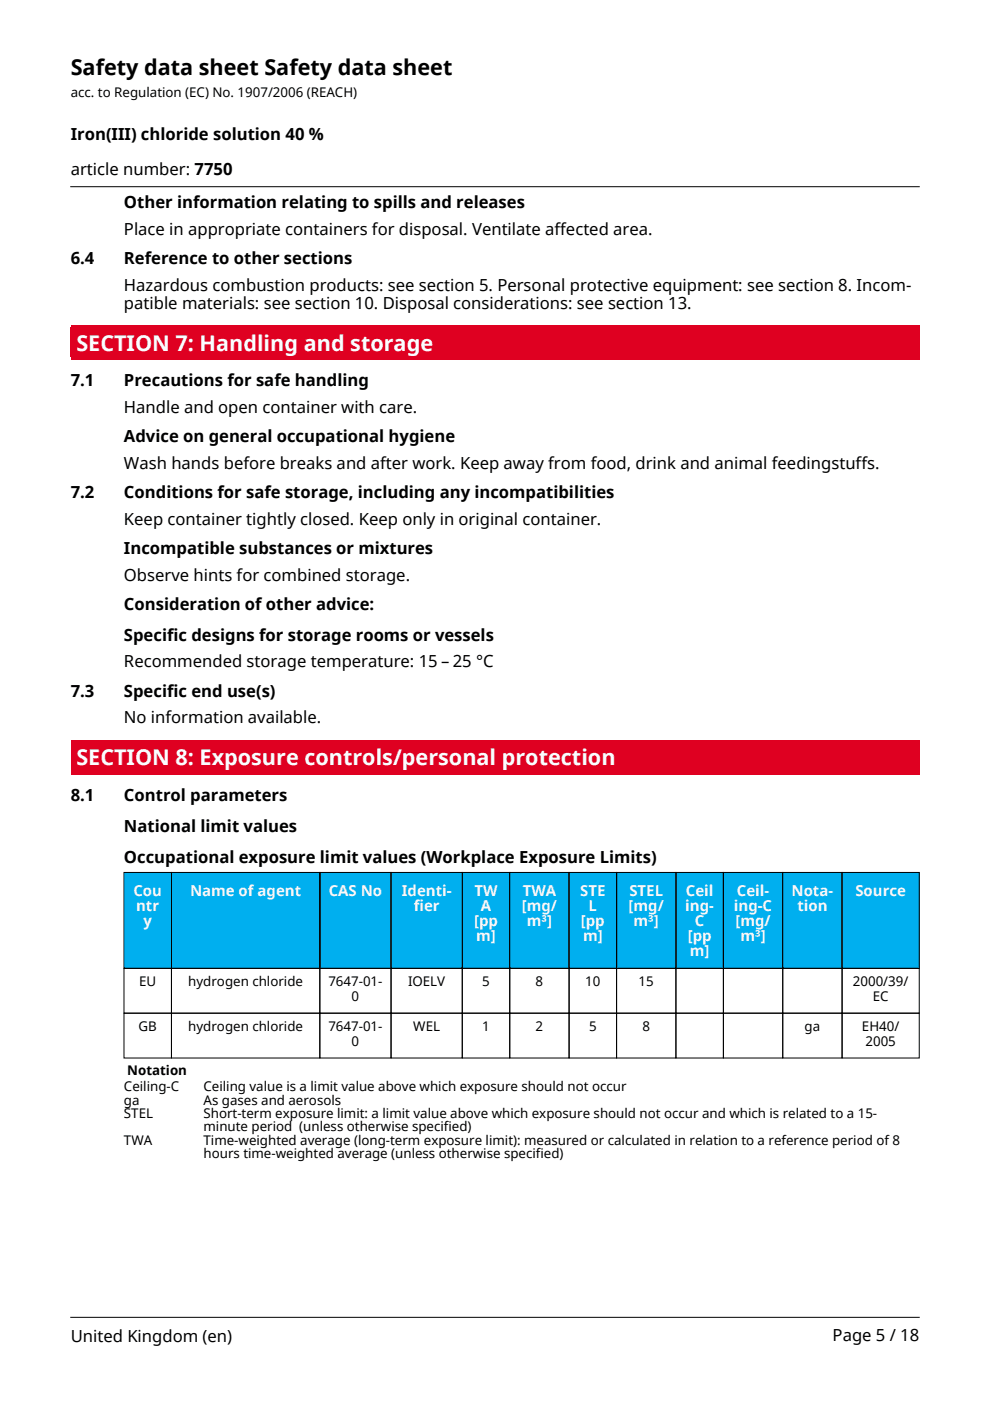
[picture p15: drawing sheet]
<svg xmlns="http://www.w3.org/2000/svg" width="210mm" height="297mm" viewBox="0 0 210 297" stroke-linecap="round" stroke-linejoin="round" font-family="sans-serif">
<defs><g id="words">
<text font-size="4.6" x="15" y="16">Safety data sheet Safety data sheet</text>
<g font-size="4.6" fill="#fcfcff">
<text x="16.2" y="74.3">SECTION 7: Handling and storage</text>
<text x="16.2" y="162.2">SECTION 8: Exposure controls/personal protection</text>
</g>
<g font-size="3.5">
<text x="15" y="29.8">Iron(III) chloride solution 40 %</text>
<text x="15" y="37.1">article number: 7750</text>
<text x="26.3" y="44.2">Other information relating to spills and releases</text>
<text x="26.3" y="49.8">Place in appropriate containers for disposal. Ventilate affected area.</text>
<text x="15" y="56">6.4</text>
<text x="26.3" y="56">Reference to other sections</text>
<text x="26.3" y="61.6">Hazardous combustion products: see section 5. Personal protective equipment: see section 8. Incom-</text>
<text x="26.3" y="65.5">patible materials: see section 10. Disposal considerations: see section 13.</text>
<text x="15" y="81.9">7.1</text>
<text x="26.3" y="81.9">Precautions for safe handling</text>
<text x="26.3" y="87.5">Handle and open container with care.</text>
<text x="26.3" y="93.8">Advice on general occupational hygiene</text>
<text x="26.3" y="99.4">Wash hands before breaks and after work. Keep away from food, drink and animal feedingstuffs.</text>
<text x="15" y="105.6">7.2</text>
<text x="26.3" y="105.6">Conditions for safe storage, including any incompatibilities</text>
<text x="26.3" y="111.2">Keep container tightly closed. Keep only in original container.</text>
<text x="26.3" y="117.5">Incompatible substances or mixtures</text>
<text x="26.3" y="123.1">Observe hints for combined storage.</text>
<text x="26.3" y="129.3">Consideration of other advice:</text>
<text x="26.3" y="135.9">Specific designs for storage rooms or vessels</text>
<text x="26.3" y="141.5">Recommended storage temperature: 15 – 25 °C</text>
<text x="15" y="147.7">7.3</text>
<text x="26.3" y="147.7">Specific end use(s)</text>
<text x="26.3" y="153.4">No information available.</text>
<text x="15" y="169.8">8.1</text>
<text x="26.3" y="169.8">Control parameters</text>
<text x="26.3" y="176.3">National limit values</text>
<text x="26.3" y="182.9">Occupational exposure limit values (Workplace Exposure Limits)</text>
<text x="15" y="284.6">United Kingdom (en)</text>
<text x="176.5" y="284.2">Page 5 / 18</text>
</g>
<g font-size="3.2" fill="#f7f8fc">
<text x="28.3" y="189.9">Cou</text>
<text x="40.3" y="189.9">Name of agent</text>
<text x="69.7" y="189.9">CAS No</text>
<text x="85.2" y="189.9">Identi-</text>
<text x="100.6" y="189.9">TW</text>
<text x="110.8" y="189.9">TWA</text>
<text x="123" y="189.9">STE</text>
<text x="133.4" y="189.9">STEL</text>
<text x="145.4" y="189.9">Ceil</text>
<text x="156.2" y="189.9">Ceil-</text>
<text x="167.8" y="189.9">Nota-</text>
<text x="181.4" y="189.9">Source</text>
<text x="28.9" y="193.1">ntr</text>
<text x="30.4" y="196.3">y</text>
<text x="87.7" y="193.1">fier</text>
<text x="100.5" y="196.3">[pp</text>
<text x="102" y="193.1">A</text>
<text x="110.6" y="193.1">[mg/</text>
<text x="111.7" y="196.3">m³]</text>
<text x="123.2" y="196.3">[pp</text>
<text x="124.8" y="193.1">L</text>
<text x="133.3" y="193.1">[mg/</text>
<text x="134.3" y="196.3">m³]</text>
<text x="145.3" y="193.1">ing-</text>
<text x="147.3" y="196.3">C</text>
<text x="155.6" y="193.1">ing-C</text>
<text x="155.9" y="196.3">[mg/</text>
<text x="169.1" y="193.1">tion</text>
<text x="101" y="199.4">m]</text>
<text x="123.6" y="199.4">m]</text>
<text x="145.8" y="199.4">[pp</text>
<text x="146.3" y="202.6">m]</text>
<text x="157" y="199.4">m³]</text>
</g>
<g font-size="2.8">
<text x="15" y="20.6">acc. to Regulation (EC) No. 1907/2006 (REACH)</text>
<text x="29.5" y="209.1">EU</text>
<text x="39.9" y="209.1">hydrogen chloride</text>
<text x="69.6" y="209.1">7647-01-</text>
<text x="86.5" y="209.1">IOELV</text>
<text x="102.2" y="209.1">5</text>
<text x="113.6" y="209.1">8</text>
<text x="124.1" y="209.1">10</text>
<text x="135.4" y="209.1">15</text>
<text x="180.8" y="209.1">2000/39/</text>
<text x="74.6" y="212.2">0</text>
<text x="185" y="212.2">EC</text>
<text x="29.4" y="218.6">GB</text>
<text x="39.9" y="218.6">hydrogen chloride</text>
<text x="69.6" y="218.6">7647-01-</text>
<text x="74.6" y="221.7">0</text>
<text x="87.6" y="218.6">WEL</text>
<text x="102.2" y="218.6">1</text>
<text x="113.6" y="218.6">2</text>
<text x="124.9" y="218.6">5</text>
<text x="136.2" y="218.6">8</text>
<text x="170.6" y="218.6">ga</text>
<text x="182.8" y="218.6">EH40/</text>
<text x="183.5" y="221.7">2005</text>
<text x="27" y="227.8">Notation</text>
<text x="26.3" y="231.4">Ceiling-C</text>
<text x="43.2" y="231.4">Ceiling value is a limit value above which exposure should not occur</text>
<text x="26.3" y="234.2">ga</text>
<text x="26.3" y="237">STEL</text>
<text x="43.2" y="234.2">As gases and aerosols</text>
<text x="43.2" y="237">Short-term exposure limit: a limit value above which exposure should not occur and which is related to a 15-</text>
<text x="43.2" y="239.8">minute period (unless otherwise specified)</text>
<text x="26.3" y="242.7">TWA</text>
<text x="43.2" y="242.7">Time-weighted average (long-term exposure limit): measured or calculated in relation to a reference period of 8</text>
<text x="43.2" y="245.5">hours time-weighted average (unless otherwise specified)</text>
</g>
</g></defs>
<g fill="#df0021">
<path d="M15 69h179.9v7.4h-179.9z"/>
<path d="M15 69.4h76.8v6.3h-76.8z"/>
<path d="M15 156.9h179.9v7.3h-179.9z"/>
<path d="M15 157.3h115.5v6.2h-115.5z"/>
</g>
<g fill="#00afef">
<path d="M26.3 185h10.1v20.3h-10.1z"/>
<path d="M36.4 185h31.4v20.3h-31.4z"/>
<path d="M67.8 185h15.1v20.3h-15.1z"/>
<path d="M82.9 185h15.1v20.3h-15.1z"/>
<path d="M98 185h10.1v20.3h-10.1z"/>
<path d="M108.1 185h12.6v20.3h-12.6z"/>
<path d="M120.7 185h10v20.3h-10z"/>
<path d="M130.7 185h12.6v20.3h-12.6z"/>
<path d="M143.3 185h10.1v20.3h-10.1z"/>
<path d="M153.4 185h12.6v20.3h-12.6z"/>
<path d="M166 185h12.5v20.3h-12.5z"/>
<path d="M178.5 185h16.4v20.3h-16.4z"/>
</g>
<g fill="#fff">
<path d="M26.3 205.3h10.1v9.5h-10.1z"/>
<path d="M36.4 205.3h31.4v9.5h-31.4z"/>
<path d="M67.8 205.3h15.1v9.5h-15.1z"/>
<path d="M82.9 205.3h15.1v9.5h-15.1z"/>
<path d="M98 205.3h10.1v9.5h-10.1z"/>
<path d="M108.1 205.3h12.6v9.5h-12.6z"/>
<path d="M120.7 205.3h10v9.5h-10z"/>
<path d="M130.7 205.3h12.6v9.5h-12.6z"/>
<path d="M143.3 205.3h10.1v9.5h-10.1z"/>
<path d="M153.4 205.3h12.6v9.5h-12.6z"/>
<path d="M166 205.3h12.5v9.5h-12.5z"/>
<path d="M178.5 205.3h16.4v9.5h-16.4z"/>
<path d="M26.3 214.8h10.1v9.5h-10.1z"/>
<path d="M36.4 214.8h31.4v9.5h-31.4z"/>
<path d="M67.8 214.8h15.1v9.5h-15.1z"/>
<path d="M82.9 214.8h15.1v9.5h-15.1z"/>
<path d="M98 214.8h10.1v9.5h-10.1z"/>
<path d="M108.1 214.8h12.6v9.5h-12.6z"/>
<path d="M120.7 214.8h10v9.5h-10z"/>
<path d="M130.7 214.8h12.6v9.5h-12.6z"/>
<path d="M143.3 214.8h10.1v9.5h-10.1z"/>
<path d="M153.4 214.8h12.6v9.5h-12.6z"/>
<path d="M166 214.8h12.5v9.5h-12.5z"/>
<path d="M178.5 214.8h16.4v9.5h-16.4z"/>
</g>
<g fill="none" stroke="#000" stroke-width=".21">
<path d="M26.3 185h10.1v20.3h-10.1zM36.4 185h31.4v20.3h-31.4zM67.8 185h15.1v20.3h-15.1zM82.9 185h15.1v20.3h-15.1zM98 185h10.1v20.3h-10.1zM108.1 185h12.6v20.3h-12.6zM120.7 185h10v20.3h-10zM130.7 185h12.6v20.3h-12.6zM143.3 185h10.1v20.3h-10.1zM153.4 185h12.6v20.3h-12.6zM166 185h12.5v20.3h-12.5zM178.5 185h16.4v20.3h-16.4z"/>
<path d="M26.3 205.3h10.1v9.5h-10.1zM26.3 214.8h10.1v9.5h-10.1zM36.4 205.3h31.4v9.5h-31.4zM36.4 214.8h31.4v9.5h-31.4zM67.8 205.3h15.1v9.5h-15.1zM67.8 214.8h15.1v9.5h-15.1zM82.9 205.3h15.1v9.5h-15.1zM82.9 214.8h15.1v9.5h-15.1zM98 205.3h10.1v9.5h-10.1zM98 214.8h10.1v9.5h-10.1zM108.1 205.3h12.6v9.5h-12.6zM108.1 214.8h12.6v9.5h-12.6z"/>
<path d="M120.7 205.3h10v9.5h-10zM120.7 214.8h10v9.5h-10zM130.7 205.3h12.6v9.5h-12.6zM130.7 214.8h12.6v9.5h-12.6zM143.3 205.3h10.1v9.5h-10.1zM143.3 214.8h10.1v9.5h-10.1zM153.4 205.3h12.6v9.5h-12.6zM153.4 214.8h12.6v9.5h-12.6zM166 205.3h12.5v9.5h-12.5zM166 214.8h12.5v9.5h-12.5zM178.5 205.3h16.4v9.5h-16.4zM178.5 214.8h16.4v9.5h-16.4z"/>
</g>
<g fill="#00afef">
<path d="M28.3 186.5h6.1v4.3h-6.1z"/>
<path d="M28.9 189.7h4.9v4.3h-4.9z"/>
<path d="M30.4 192.9h1.8v4.3h-1.8z"/>
<path d="M40.3 186.5h23.6v4.3h-23.6z"/>
<path d="M69.7 186.5h11.3v4.3h-11.3z"/>
<path d="M85.2 186.5h10.5v4.3h-10.5z"/>
<path d="M87.7 189.7h5.5v4.3h-5.5z"/>
<path d="M100.6 186.5h4.9v4.3h-4.9z"/>
<path d="M102 189.7h2.1v4.3h-2.1z"/>
<path d="M100.5 192.9h5.1v4.3h-5.1z"/>
<path d="M101 196h4.1v4.4h-4.1z"/>
<path d="M110.8 186.5h7.1v4.3h-7.1z"/>
<path d="M110.6 189.7h7.5v4.3h-7.5z"/>
<path d="M111.7 192.9h5.4v4.3h-5.4z"/>
<path d="M123 186.5h5.4v4.3h-5.4z"/>
<path d="M124.8 189.7h1.8v4.3h-1.8z"/>
<path d="M123.2 192.9h5v4.3h-5z"/>
<path d="M123.6 196h4.2v4.4h-4.2z"/>
<path d="M133.4 186.5h7.2v4.3h-7.2z"/>
<path d="M133.3 189.7h7.5v4.3h-7.5z"/>
<path d="M134.3 192.9h5.4v4.3h-5.4z"/>
<path d="M145.4 186.5h5.9v4.3h-5.9z"/>
<path d="M145.3 189.7h6.1v4.3h-6.1z"/>
<path d="M147.3 192.9h2.1v4.3h-2.1z"/>
<path d="M145.8 196h5.1v4.4h-5.1z"/>
<path d="M146.3 199.2h4.1v4.3h-4.1z"/>
<path d="M156.2 186.5h6.9v4.3h-6.9z"/>
<path d="M155.6 189.7h8.1v4.3h-8.1z"/>
<path d="M155.9 192.9h7.5v4.3h-7.5z"/>
<path d="M157 196h5.4v4.4h-5.4z"/>
<path d="M167.8 186.5h8.9v4.3h-8.9z"/>
<path d="M169.1 189.7h6.4v4.3h-6.4z"/>
<path d="M181.4 186.5h10.7v4.3h-10.7z"/>
</g>
<g fill="#fff">
<path d="M29.5 206.1h3.6v3.8h-3.6z"/>
<path d="M39.9 206.1h24.3v3.8h-24.3z"/>
<path d="M69.6 206.1h11.5v3.8h-11.5z"/>
<path d="M74.6 209.2h1.6v3.8h-1.6z"/>
<path d="M86.5 206.1h7.9v3.8h-7.9z"/>
<path d="M102.2 206.1h1.7v3.8h-1.7z"/>
<path d="M113.6 206.1h1.6v3.8h-1.6z"/>
<path d="M124.1 206.1h3.2v3.8h-3.2z"/>
<path d="M135.4 206.1h3.2v3.8h-3.2z"/>
<path d="M180.8 206.1h11.8v3.8h-11.8z"/>
<path d="M185 209.2h3.4v3.8h-3.4z"/>
<path d="M29.4 215.6h3.9v3.9h-3.9z"/>
<path d="M39.9 215.6h24.3v3.9h-24.3z"/>
<path d="M69.6 215.6h11.5v3.9h-11.5z"/>
<path d="M74.6 218.7h1.6v3.9h-1.6z"/>
<path d="M87.6 215.6h5.7v3.9h-5.7z"/>
<path d="M102.2 215.6h1.7v3.9h-1.7z"/>
<path d="M113.6 215.6h1.6v3.9h-1.6z"/>
<path d="M124.9 215.6h1.6v3.9h-1.6z"/>
<path d="M136.2 215.6h1.6v3.9h-1.6z"/>
<path d="M170.6 215.6h3.3v3.9h-3.3z"/>
<path d="M182.8 215.6h7.9v3.9h-7.9z"/>
<path d="M183.5 218.7h6.4v3.9h-6.4z"/>
</g>
<path d="M15 39.6h179.9M15 279.3h179.9" fill="none" stroke="#000" stroke-width=".21"/>
<use href="#words"/>
</svg>
